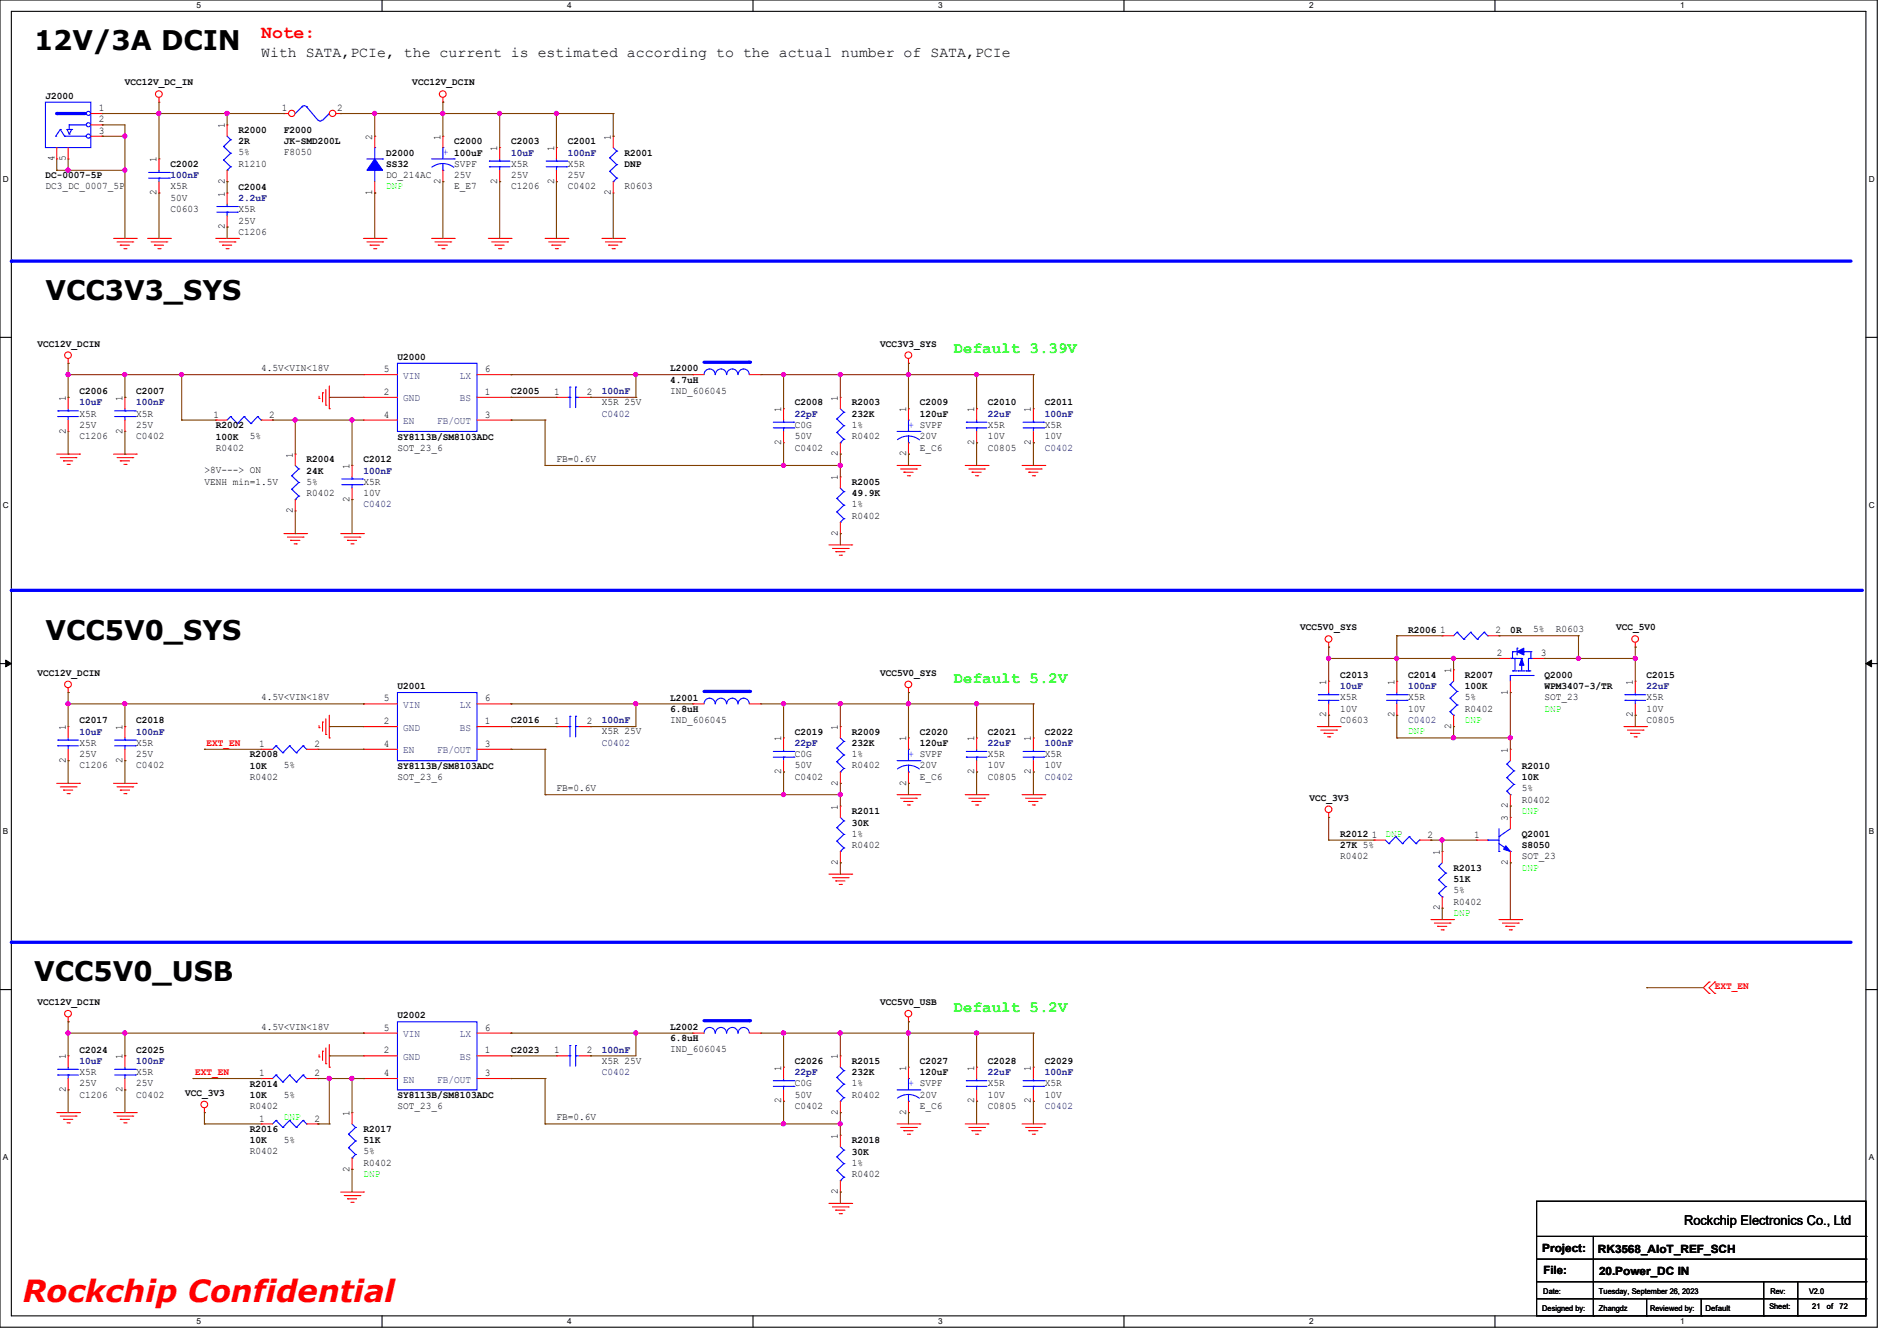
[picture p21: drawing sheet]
<svg xmlns="http://www.w3.org/2000/svg" width="297mm" height="210mm" viewBox="0 0 297 210" stroke-linecap="round" stroke-linejoin="round" font-family="sans-serif">
<defs><g id="words">
<text font-size="4.8" fill="#f00" x="3.6" y="204">Rockchip Confidential</text>
<g font-size="4.2">
<text x="5.3" y="7.8">12V/3A DCIN</text>
<text x="7.1" y="46.9">VCC3V3_SYS</text>
<text x="7.1" y="100.2">VCC5V0_SYS</text>
<text x="5.3" y="153.6">VCC5V0_USB</text>
</g>
<text font-size="2.8" fill="#f00" x="40.9" y="5.9">Note:</text>
<g font-size="2.5" fill="#0f0">
<text x="149.4" y="55.3">Default 3.39V</text>
<text x="149.4" y="106.9">Default 5.2V</text>
<text x="149.4" y="158.5">Default 5.2V</text>
</g>
<text font-size="2.3" x="40.9" y="9">With SATA,PCIe, the current is estimated according to the actual number of SATA,PCIe</text>
<text font-size="2.1" x="263.7" y="191.9">Rockchip Electronics Co., Ltd</text>
<g font-size="1.8">
<text x="241.5" y="196">Project:</text>
<text x="250.2" y="196.2">RK3568_AIoT_REF_SCH</text>
<text x="241.6" y="199.6">File:</text>
<text x="250.4" y="199.7">20.Power_DC IN</text>
</g>
<g font-size="1.6">
<text x="7.1" y="15.5">J2000</text>
<text x="15.5" y="17.4">1</text>
<text x="19.6" y="13.4">VCC12V_DC_IN</text>
<text x="44.1" y="17.4">1</text>
<text x="52.8" y="17.4">2</text>
<text x="64.6" y="13.4">VCC12V_DCIN</text>
<text x="15.5" y="21">3</text>
<text x="15.5" y="19.2">2</text>
<text x="35.2" y="20.1" transform="rotate(-90 35.2 20.1)">1</text>
<text x="37.3" y="20.8">R2000</text>
<text x="37.3" y="22.6">2R</text>
<text x="44.4" y="20.8">F2000</text>
<text x="44.4" y="22.6">JK-SMD200L</text>
<text x="58.3" y="21.9" transform="rotate(-90 58.3 21.9)">2</text>
<text x="69" y="21.9" transform="rotate(-90 69 21.9)">1</text>
<text x="71.1" y="22.6">C2000</text>
<text x="77.9" y="23.7" transform="rotate(-90 77.9 23.7)">1</text>
<text x="80" y="22.6">C2003</text>
<text x="86.7" y="23.7" transform="rotate(-90 86.7 23.7)">1</text>
<text x="88.9" y="22.6">C2001</text>
<text x="95.6" y="21.9" transform="rotate(-90 95.6 21.9)">1</text>
<text x="7.1" y="27.9">DC-0007-5P</text>
<text x="7.1" y="29.7">DC3_DC_0007_5P</text>
<text x="8.5" y="25.2" transform="rotate(-90 8.5 25.2)">4</text>
<text x="10.3" y="25.2" transform="rotate(-90 10.3 25.2)">5</text>
<text x="24.5" y="25.4" transform="rotate(-90 24.5 25.4)">1</text>
<text x="26.7" y="26.2">C2002</text>
<text x="26.7" y="29.7">X5R</text>
<text x="35.2" y="28.8" transform="rotate(-90 35.2 28.8)">2</text>
<text x="37.3" y="29.7">C2004</text>
<text x="37.3" y="26.1">R1210</text>
<text x="37.3" y="24.3">5%</text>
<text x="44.4" y="24.3">F8050</text>
<text x="60.5" y="24.4">D2000</text>
<text x="60.5" y="26.2">SS32</text>
<text x="60.5" y="27.9">DO_214AC</text>
<text x="69" y="28.8" transform="rotate(-90 69 28.8)">2</text>
<text x="71.1" y="29.7">E_E7</text>
<text x="71.1" y="26.1">SVPF</text>
<text x="71.1" y="27.9">25V</text>
<text x="77.9" y="28.8" transform="rotate(-90 77.9 28.8)">2</text>
<text x="80" y="29.7">C1206</text>
<text x="80" y="26.1">X5R</text>
<text x="80" y="27.9">25V</text>
<text x="86.7" y="28.8" transform="rotate(-90 86.7 28.8)">2</text>
<text x="88.9" y="29.7">C0402</text>
<text x="88.9" y="26.1">X5R</text>
<text x="88.9" y="27.9">25V</text>
<text x="97.8" y="24.4">R2001</text>
<text x="97.8" y="26.2">DNP</text>
<text x="97.8" y="29.7">R0603</text>
<text x="24.5" y="30.6" transform="rotate(-90 24.5 30.6)">2</text>
<text x="26.7" y="33.2">C0603</text>
<text x="26.7" y="31.5">50V</text>
<text x="35.2" y="35.9" transform="rotate(-90 35.2 35.9)">2</text>
<text x="35.2" y="30.8" transform="rotate(-90 35.2 30.8)">1</text>
<text x="37.3" y="33.2">X5R</text>
<text x="37.3" y="35">25V</text>
<text x="58.3" y="30.6" transform="rotate(-90 58.3 30.6)">1</text>
<text x="95.6" y="30.6" transform="rotate(-90 95.6 30.6)">2</text>
<text x="37.3" y="36.8">C1206</text>
<text x="5.9" y="54.3">VCC12V_DCIN</text>
<text x="40.9" y="58.1">4.5V&lt;VIN&lt;18V</text>
<text x="60.1" y="58.3">5</text>
<text x="62.2" y="56.4">U2000</text>
<text x="75.9" y="58.3">6</text>
<text x="104.9" y="58.2">L2000</text>
<text x="104.9" y="59.9">4.7uH</text>
<text x="137.8" y="54.3">VCC3V3_SYS</text>
<text x="10.3" y="62.8" transform="rotate(-90 10.3 62.8)">1</text>
<text x="12.4" y="61.7">C2006</text>
<text x="12.4" y="65.2">X5R</text>
<text x="19.2" y="62.8" transform="rotate(-90 19.2 62.8)">1</text>
<text x="21.3" y="61.7">C2007</text>
<text x="21.3" y="65.2">X5R</text>
<text x="33.4" y="65.4">1</text>
<text x="42.1" y="65.4">2</text>
<text x="60.1" y="65.4">4</text>
<text x="60.1" y="61.8">2</text>
<text x="75.9" y="65.4">3</text>
<text x="75.9" y="61.8">1</text>
<text x="80" y="61.7">C2005</text>
<text x="86.8" y="61.8">1</text>
<text x="91.9" y="61.8">2</text>
<text x="94.2" y="63.5">X5R 25V</text>
<text x="104.9" y="61.7">IND_606045</text>
<text x="122.3" y="64.6" transform="rotate(-90 122.3 64.6)">1</text>
<text x="124.5" y="63.5">C2008</text>
<text x="131.2" y="62.8" transform="rotate(-90 131.2 62.8)">1</text>
<text x="133.3" y="63.5">R2003</text>
<text x="133.3" y="65.3">232K</text>
<text x="141.9" y="64.6" transform="rotate(-90 141.9 64.6)">1</text>
<text x="144" y="63.5">C2009</text>
<text x="144" y="65.3">120uF</text>
<text x="152.5" y="64.6" transform="rotate(-90 152.5 64.6)">1</text>
<text x="154.7" y="63.5">C2010</text>
<text x="161.4" y="64.6" transform="rotate(-90 161.4 64.6)">1</text>
<text x="163.6" y="63.5">C2011</text>
<text x="10.3" y="67.9" transform="rotate(-90 10.3 67.9)">2</text>
<text x="12.4" y="68.8">C1206</text>
<text x="12.4" y="67">25V</text>
<text x="19.2" y="67.9" transform="rotate(-90 19.2 67.9)">2</text>
<text x="21.3" y="68.8">C0402</text>
<text x="21.3" y="67">25V</text>
<text x="33.8" y="67.1">R2002</text>
<text x="33.8" y="68.8">100K</text>
<text x="33.8" y="70.6">R0402</text>
<text x="39.1" y="68.8">5%</text>
<text x="45.8" y="71.7" transform="rotate(-90 45.8 71.7)">1</text>
<text x="62.2" y="68.8">SY8113B/SM8103ADC</text>
<text x="62.2" y="70.6">SOT_23_6</text>
<text x="122.3" y="69.7" transform="rotate(-90 122.3 69.7)">2</text>
<text x="124.5" y="70.6">C0402</text>
<text x="124.5" y="68.8">50V</text>
<text x="124.5" y="67">C0G</text>
<text x="131.2" y="71.5" transform="rotate(-90 131.2 71.5)">2</text>
<text x="133.3" y="68.8">R0402</text>
<text x="133.3" y="67">1%</text>
<text x="141.9" y="71.5" transform="rotate(-90 141.9 71.5)">2</text>
<text x="144" y="70.6">E_C6</text>
<text x="144" y="68.8">20V</text>
<text x="152.5" y="69.7" transform="rotate(-90 152.5 69.7)">2</text>
<text x="154.7" y="70.6">C0805</text>
<text x="154.7" y="67">X5R</text>
<text x="154.7" y="68.8">10V</text>
<text x="161.4" y="69.7" transform="rotate(-90 161.4 69.7)">2</text>
<text x="163.6" y="67">X5R</text>
<text x="163.6" y="68.8">10V</text>
<text x="32" y="74.1">&gt;8V---&gt; ON</text>
<text x="32" y="75.9">VENH min=1.5V</text>
<text x="48" y="72.4">R2004</text>
<text x="48" y="74.2">24K</text>
<text x="48" y="77.7">R0402</text>
<text x="48" y="75.9">5%</text>
<text x="54.7" y="73.4" transform="rotate(-90 54.7 73.4)">1</text>
<text x="56.9" y="72.4">C2012</text>
<text x="56.9" y="75.9">X5R</text>
<text x="56.9" y="77.7">10V</text>
<text x="87.1" y="72.3">FB=0.6V</text>
<text x="131.2" y="75.2" transform="rotate(-90 131.2 75.2)">1</text>
<text x="133.3" y="75.9">R2005</text>
<text x="133.3" y="77.7">49.9K</text>
<text x="45.8" y="80.3" transform="rotate(-90 45.8 80.3)">2</text>
<text x="54.7" y="78.6" transform="rotate(-90 54.7 78.6)">2</text>
<text x="131.2" y="83.9" transform="rotate(-90 131.2 83.9)">2</text>
<text x="133.3" y="81.2">R0402</text>
<text x="133.3" y="79.5">1%</text>
<text x="203.6" y="98.7">VCC5V0_SYS</text>
<text x="220.5" y="99.1">R2006</text>
<text x="225.5" y="99.2">1</text>
<text x="234.1" y="99.2">2</text>
<text x="236.5" y="99.1">0R</text>
<text x="240" y="99">5%</text>
<text x="243.6" y="99">R0603</text>
<text x="253" y="98.7">VCC_5V0</text>
<text x="5.9" y="105.8">VCC12V_DCIN</text>
<text x="62.2" y="107.9">U2001</text>
<text x="137.8" y="105.8">VCC5V0_SYS</text>
<text x="207.6" y="107.2" transform="rotate(-90 207.6 107.2)">1</text>
<text x="209.8" y="106.2">C2013</text>
<text x="218.3" y="107.2" transform="rotate(-90 218.3 107.2)">1</text>
<text x="220.5" y="106.2">C2014</text>
<text x="227.2" y="105.5" transform="rotate(-90 227.2 105.5)">1</text>
<text x="229.4" y="106.2">R2007</text>
<text x="229.4" y="107.9">100K</text>
<text x="234.4" y="102.7">2</text>
<text x="241.3" y="102.7">3</text>
<text x="241.8" y="106.2">Q2000</text>
<text x="241.8" y="107.9">WPM3407-3/TR</text>
<text x="255.7" y="107.2" transform="rotate(-90 255.7 107.2)">1</text>
<text x="257.8" y="106.2">C2015</text>
<text x="12.4" y="113.3">C2017</text>
<text x="21.3" y="113.3">C2018</text>
<text x="40.9" y="109.7">4.5V&lt;VIN&lt;18V</text>
<text x="60.1" y="113.4">2</text>
<text x="60.1" y="109.9">5</text>
<text x="75.9" y="109.9">6</text>
<text x="75.9" y="113.4">1</text>
<text x="80" y="113.3">C2016</text>
<text x="86.8" y="113.4">1</text>
<text x="91.9" y="113.4">2</text>
<text x="104.9" y="109.7">L2001</text>
<text x="104.9" y="111.5">6.8uH</text>
<text x="104.9" y="113.2">IND_606045</text>
<text x="207.6" y="112.4" transform="rotate(-90 207.6 112.4)">2</text>
<text x="209.8" y="113.2">C0603</text>
<text x="209.8" y="109.7">X5R</text>
<text x="209.8" y="111.5">10V</text>
<text x="218.3" y="112.4" transform="rotate(-90 218.3 112.4)">2</text>
<text x="220.5" y="109.7">X5R</text>
<text x="220.5" y="111.5">10V</text>
<text x="229.4" y="111.5">R0402</text>
<text x="229.4" y="109.7">5%</text>
<text x="236.1" y="108.8" transform="rotate(-90 236.1 108.8)">1</text>
<text x="241.8" y="109.7">SOT_23</text>
<text x="255.7" y="112.4" transform="rotate(-90 255.7 112.4)">2</text>
<text x="257.8" y="113.2">C0805</text>
<text x="257.8" y="109.7">X5R</text>
<text x="257.8" y="111.5">10V</text>
<text x="10.3" y="119.5" transform="rotate(-90 10.3 119.5)">2</text>
<text x="10.3" y="114.3" transform="rotate(-90 10.3 114.3)">1</text>
<text x="12.4" y="116.8">X5R</text>
<text x="12.4" y="118.6">25V</text>
<text x="19.2" y="119.5" transform="rotate(-90 19.2 119.5)">2</text>
<text x="19.2" y="114.3" transform="rotate(-90 19.2 114.3)">1</text>
<text x="21.3" y="116.8">X5R</text>
<text x="21.3" y="118.6">25V</text>
<text x="39.1" y="118.6">R2008</text>
<text x="40.6" y="117">1</text>
<text x="49.2" y="117">2</text>
<text x="60.1" y="117">4</text>
<text x="75.9" y="117">3</text>
<text x="94.2" y="115">X5R 25V</text>
<text x="122.3" y="116.1" transform="rotate(-90 122.3 116.1)">1</text>
<text x="124.5" y="115.1">C2019</text>
<text x="124.5" y="118.6">C0G</text>
<text x="131.2" y="114.3" transform="rotate(-90 131.2 114.3)">1</text>
<text x="133.3" y="115.1">R2009</text>
<text x="133.3" y="116.8">232K</text>
<text x="133.3" y="118.6">1%</text>
<text x="141.9" y="116.1" transform="rotate(-90 141.9 116.1)">1</text>
<text x="144" y="115.1">C2020</text>
<text x="144" y="116.8">120uF</text>
<text x="152.5" y="116.1" transform="rotate(-90 152.5 116.1)">1</text>
<text x="154.7" y="115.1">C2021</text>
<text x="154.7" y="118.6">X5R</text>
<text x="161.4" y="116.1" transform="rotate(-90 161.4 116.1)">1</text>
<text x="163.6" y="115.1">C2022</text>
<text x="163.6" y="118.6">X5R</text>
<text x="227.2" y="114.1" transform="rotate(-90 227.2 114.1)">2</text>
<text x="236.1" y="117.9" transform="rotate(-90 236.1 117.9)">1</text>
<text x="12.4" y="120.4">C1206</text>
<text x="21.3" y="120.4">C0402</text>
<text x="39.1" y="120.4">10K</text>
<text x="39.1" y="122.1">R0402</text>
<text x="44.4" y="120.4">5%</text>
<text x="62.2" y="120.4">SY8113B/SM8103ADC</text>
<text x="62.2" y="122.1">SOT_23_6</text>
<text x="87.1" y="123.9">FB=0.6V</text>
<text x="122.3" y="121.2" transform="rotate(-90 122.3 121.2)">2</text>
<text x="124.5" y="122.1">C0402</text>
<text x="124.5" y="120.4">50V</text>
<text x="131.2" y="123" transform="rotate(-90 131.2 123)">2</text>
<text x="133.3" y="120.4">R0402</text>
<text x="141.9" y="123" transform="rotate(-90 141.9 123)">2</text>
<text x="144" y="122.1">E_C6</text>
<text x="144" y="120.4">20V</text>
<text x="152.5" y="121.2" transform="rotate(-90 152.5 121.2)">2</text>
<text x="154.7" y="122.1">C0805</text>
<text x="154.7" y="120.4">10V</text>
<text x="161.4" y="121.2" transform="rotate(-90 161.4 121.2)">2</text>
<text x="163.6" y="120.4">10V</text>
<text x="205" y="125.4">VCC_3V3</text>
<text x="238.3" y="120.4">R2010</text>
<text x="238.3" y="122.2">10K</text>
<text x="238.3" y="125.7">R0402</text>
<text x="238.3" y="123.9">5%</text>
<text x="131.2" y="126.8" transform="rotate(-90 131.2 126.8)">1</text>
<text x="133.3" y="127.5">R2011</text>
<text x="133.3" y="129.3">30K</text>
<text x="133.3" y="131">1%</text>
<text x="209.8" y="131.1">R2012</text>
<text x="214.8" y="131.2">1</text>
<text x="223.5" y="131.2">2</text>
<text x="230.8" y="131.2">1</text>
<text x="236.1" y="128.6" transform="rotate(-90 236.1 128.6)">3</text>
<text x="236.1" y="126.6" transform="rotate(-90 236.1 126.6)">2</text>
<text x="238.3" y="131.1">Q2001</text>
<text x="131.2" y="135.5" transform="rotate(-90 131.2 135.5)">2</text>
<text x="133.3" y="132.8">R0402</text>
<text x="209.8" y="132.8">27K 5%</text>
<text x="209.8" y="134.6">R0402</text>
<text x="225.4" y="133.9" transform="rotate(-90 225.4 133.9)">1</text>
<text x="227.6" y="136.4">R2013</text>
<text x="236.1" y="135.5" transform="rotate(-90 236.1 135.5)">2</text>
<text x="238.3" y="132.8">S8050</text>
<text x="238.3" y="134.6">SOT_23</text>
<text x="225.4" y="142.6" transform="rotate(-90 225.4 142.6)">2</text>
<text x="227.6" y="138.2">51K</text>
<text x="227.6" y="141.7">R0402</text>
<text x="227.6" y="139.9">5%</text>
<text x="5.9" y="157.4">VCC12V_DCIN</text>
<text x="40.9" y="161.2">4.5V&lt;VIN&lt;18V</text>
<text x="60.1" y="161.4">5</text>
<text x="62.2" y="159.5">U2002</text>
<text x="75.9" y="161.4">6</text>
<text x="104.9" y="161.3">L2002</text>
<text x="137.8" y="157.4">VCC5V0_USB</text>
<text x="10.3" y="165.9" transform="rotate(-90 10.3 165.9)">1</text>
<text x="12.4" y="164.8">C2024</text>
<text x="19.2" y="165.9" transform="rotate(-90 19.2 165.9)">1</text>
<text x="21.3" y="164.8">C2025</text>
<text x="60.1" y="165">2</text>
<text x="75.9" y="165">1</text>
<text x="80" y="164.8">C2023</text>
<text x="86.8" y="165">1</text>
<text x="91.9" y="165">2</text>
<text x="94.2" y="166.6">X5R 25V</text>
<text x="104.9" y="163.1">6.8uH</text>
<text x="104.9" y="164.8">IND_606045</text>
<text x="122.3" y="167.7" transform="rotate(-90 122.3 167.7)">1</text>
<text x="124.5" y="166.6">C2026</text>
<text x="131.2" y="165.9" transform="rotate(-90 131.2 165.9)">1</text>
<text x="133.3" y="166.6">R2015</text>
<text x="141.9" y="167.7" transform="rotate(-90 141.9 167.7)">1</text>
<text x="144" y="166.6">C2027</text>
<text x="152.5" y="167.7" transform="rotate(-90 152.5 167.7)">1</text>
<text x="154.7" y="166.6">C2028</text>
<text x="161.4" y="167.7" transform="rotate(-90 161.4 167.7)">1</text>
<text x="163.6" y="166.6">C2029</text>
<text x="10.3" y="171" transform="rotate(-90 10.3 171)">2</text>
<text x="12.4" y="171.9">C1206</text>
<text x="12.4" y="168.4">X5R</text>
<text x="12.4" y="170.1">25V</text>
<text x="19.2" y="171" transform="rotate(-90 19.2 171)">2</text>
<text x="21.3" y="171.9">C0402</text>
<text x="21.3" y="168.4">X5R</text>
<text x="21.3" y="170.1">25V</text>
<text x="29" y="171.6">VCC_3V3</text>
<text x="39.1" y="170.2">R2014</text>
<text x="39.1" y="172">10K</text>
<text x="39.1" y="173.7">R0402</text>
<text x="40.6" y="168.5">1</text>
<text x="44.4" y="171.9">5%</text>
<text x="49.2" y="168.5">2</text>
<text x="60.1" y="168.5">4</text>
<text x="62.2" y="172">SY8113B/SM8103ADC</text>
<text x="62.2" y="173.7">SOT_23_6</text>
<text x="75.9" y="168.5">3</text>
<text x="122.3" y="172.8" transform="rotate(-90 122.3 172.8)">2</text>
<text x="124.5" y="173.7">C0402</text>
<text x="124.5" y="171.9">50V</text>
<text x="124.5" y="170.1">C0G</text>
<text x="133.3" y="168.4">232K</text>
<text x="133.3" y="171.9">R0402</text>
<text x="133.3" y="170.1">1%</text>
<text x="144" y="168.4">120uF</text>
<text x="144" y="173.7">E_C6</text>
<text x="144" y="171.9">20V</text>
<text x="152.5" y="172.8" transform="rotate(-90 152.5 172.8)">2</text>
<text x="154.7" y="173.7">C0805</text>
<text x="154.7" y="170.1">X5R</text>
<text x="154.7" y="171.9">10V</text>
<text x="161.4" y="172.8" transform="rotate(-90 161.4 172.8)">2</text>
<text x="163.6" y="170.1">X5R</text>
<text x="163.6" y="171.9">10V</text>
<text x="39.1" y="177.3">R2016</text>
<text x="39.1" y="179.1">10K</text>
<text x="40.6" y="175.6">1</text>
<text x="44.4" y="179">5%</text>
<text x="49.2" y="175.6">2</text>
<text x="54.7" y="174.8" transform="rotate(-90 54.7 174.8)">1</text>
<text x="56.9" y="177.3">R2017</text>
<text x="56.9" y="179.1">51K</text>
<text x="87.1" y="175.5">FB=0.6V</text>
<text x="131.2" y="178.3" transform="rotate(-90 131.2 178.3)">1</text>
<text x="131.2" y="174.6" transform="rotate(-90 131.2 174.6)">2</text>
<text x="133.3" y="179.1">R2018</text>
<text x="141.9" y="174.6" transform="rotate(-90 141.9 174.6)">2</text>
<text x="39.1" y="180.8">R0402</text>
<text x="54.7" y="183.5" transform="rotate(-90 54.7 183.5)">2</text>
<text x="56.9" y="182.6">R0402</text>
<text x="56.9" y="180.8">5%</text>
<text x="133.3" y="180.8">30K</text>
<text x="133.3" y="184.4">R0402</text>
<text x="133.3" y="182.6">1%</text>
<text x="131.2" y="187" transform="rotate(-90 131.2 187)">2</text>
</g>
<g font-size="1.6" fill="#000080">
<text x="26.7" y="27.9">100nF</text>
<text x="80" y="24.4">10uF</text>
<text x="88.9" y="24.4">100nF</text>
<text x="37.3" y="31.5">2.2uF</text>
<text x="12.4" y="63.5">10uF</text>
<text x="21.3" y="63.5">100nF</text>
<text x="94.2" y="61.7">100nF</text>
<text x="94.2" y="65.2">C0402</text>
<text x="124.5" y="65.3">22pF</text>
<text x="154.7" y="65.3">22uF</text>
<text x="163.6" y="65.3">100nF</text>
<text x="163.6" y="70.6">C0402</text>
<text x="56.9" y="74.2">100nF</text>
<text x="56.9" y="79.5">C0402</text>
<text x="209.8" y="107.9">10uF</text>
<text x="220.5" y="107.9">100nF</text>
<text x="257.8" y="107.9">22uF</text>
<text x="94.2" y="113.3">100nF</text>
<text x="220.5" y="113.2">C0402</text>
<text x="12.4" y="115.1">10uF</text>
<text x="21.3" y="115.1">100nF</text>
<text x="94.2" y="116.8">C0402</text>
<text x="124.5" y="116.8">22pF</text>
<text x="154.7" y="116.8">22uF</text>
<text x="163.6" y="116.8">100nF</text>
<text x="163.6" y="122.1">C0402</text>
<text x="12.4" y="166.6">10uF</text>
<text x="21.3" y="166.6">100nF</text>
<text x="94.2" y="164.8">100nF</text>
<text x="94.2" y="168.4">C0402</text>
<text x="124.5" y="168.4">22pF</text>
<text x="154.7" y="168.4">22uF</text>
<text x="163.6" y="168.4">100nF</text>
<text x="163.6" y="173.7">C0402</text>
</g>
<g font-size="1.6" fill="#0f0">
<text x="60.5" y="29.7">DNP</text>
<text x="229.4" y="113.2">DNP</text>
<text x="241.8" y="111.5">DNP</text>
<text x="220.5" y="115">DNP</text>
<text x="216.9" y="131">DNP</text>
<text x="238.3" y="127.5">DNP</text>
<text x="238.3" y="136.4">DNP</text>
<text x="227.6" y="143.5">DNP</text>
<text x="44.4" y="175.5">DNP</text>
<text x="56.9" y="184.4">DNP</text>
</g>
<g font-size="1.6" fill="#00f">
<text x="69.3" y="24.3">+ 100uF</text>
<text x="142.2" y="67">+ SVPF</text>
<text x="142.2" y="118.6">+ SVPF</text>
<text x="142.2" y="170.1">+ SVPF</text>
</g>
<g font-size="1.6" fill="#004080">
<text x="63.1" y="59.3">VIN</text>
<text x="72" y="59.3">LX</text>
<text x="63.1" y="62.9">GND</text>
<text x="72" y="62.9">BS</text>
<text x="63.1" y="66.4">EN</text>
<text x="68.5" y="66.4">FB/OUT</text>
<text x="63.1" y="110.9">VIN</text>
<text x="72" y="110.9">LX</text>
<text x="63.1" y="118">EN</text>
<text x="63.1" y="114.4">GND</text>
<text x="68.5" y="118">FB/OUT</text>
<text x="72" y="114.4">BS</text>
<text x="63.1" y="166">GND</text>
<text x="63.1" y="162.4">VIN</text>
<text x="72" y="162.4">LX</text>
<text x="72" y="166">BS</text>
<text x="63.1" y="169.5">EN</text>
<text x="68.5" y="169.5">FB/OUT</text>
</g>
<g font-size="1.6" fill="#f00">
<text x="32.3" y="116.8">EXT_EN</text>
<text x="268.5" y="154.9">EXT_EN</text>
<text x="30.6" y="168.4">EXT_EN</text>
</g>
<g font-size="1.3">
<text x="30.8" y="1.3">5</text>
<text x="88.8" y="1.3">4</text>
<text x="146.9" y="1.3">3</text>
<text x="205" y="1.3">2</text>
<text x="263.1" y="1.3">1</text>
<text x=".5" y="28.4">D</text>
<text x="292.6" y="28.4">D</text>
<text x=".5" y="79.5">C</text>
<text x="292.6" y="79.5">C</text>
<text x=".5" y="130.6">B</text>
<text x="292.6" y="130.6">B</text>
<text x=".5" y="181.7">A</text>
<text x="292.6" y="181.7">A</text>
<text x="30.8" y="207.4">5</text>
<text x="88.8" y="207.4">4</text>
<text x="146.9" y="207.4">3</text>
<text x="205" y="207.4">2</text>
<text x="263.1" y="207.4">1</text>
</g>
<g font-size="1.2">
<text x="241.6" y="202.6">Date:</text>
<text x="250.4" y="202.6">Tuesday, September 26, 2023</text>
<text x="277.2" y="202.6">Rev:</text>
<text x="283.2" y="202.6">V2.0</text>
<text x="241.5" y="205.3">Designed by:</text>
<text x="250.4" y="205.3">Zhangdz</text>
<text x="258.4" y="205.3">Reviewed by:</text>
<text x="267" y="205.3">Default</text>
<text x="277" y="205.1">Sheet:</text>
<text x="283.8" y="205.1">21</text>
<text x="286" y="205.1">of</text>
<text x="288" y="205.1">72</text>
</g>
</g></defs>
<path d="M0 0h293.9v207.9h-293.9zM1.8 1.8h290.3v204.3h-290.3z" fill="none" stroke="#000" stroke-width=".17"/>
<g fill="#fff">
<path d="M30.8 .2h.7v1.4h-.7z"/>
<path d="M30.8 206.2h.7v1.4h-.7z"/>
</g>
<path d="M59.8 0v1.8M59.8 206.1v1.8" fill="none" stroke="#000" stroke-width=".17"/>
<g fill="#fff">
<path d="M88.8 .2h.7v1.4h-.7z"/>
<path d="M88.8 206.2h.7v1.4h-.7z"/>
</g>
<path d="M117.9 0v1.8M117.9 206.1v1.8" fill="none" stroke="#000" stroke-width=".17"/>
<g fill="#fff">
<path d="M146.9 .2h.7v1.4h-.7z"/>
<path d="M146.9 206.2h.7v1.4h-.7z"/>
</g>
<path d="M176 0v1.8M176 206.1v1.8" fill="none" stroke="#000" stroke-width=".17"/>
<g fill="#fff">
<path d="M205 .2h.7v1.4h-.7z"/>
<path d="M205 206.2h.7v1.4h-.7z"/>
</g>
<path d="M234.1 0v1.8M234.1 206.1v1.8" fill="none" stroke="#000" stroke-width=".17"/>
<g fill="#fff">
<path d="M263.1 .2h.6v1.4h-.6z"/>
<path d="M263.1 206.2h.6v1.4h-.6z"/>
<path d="M.5 27.3h.9v1.4h-.9z"/>
<path d="M292.6 27.3h.9v1.4h-.9z"/>
<path d="M.5 78.4h.9v1.4h-.9z"/>
<path d="M292.6 78.4h.9v1.4h-.9z"/>
</g>
<path d="M0 52.8h1.8M292.1 52.8h1.8" fill="none" stroke="#000" stroke-width=".17"/>
<g fill="#fff">
<path d="M.5 129.5h.8v1.4h-.8z"/>
<path d="M292.6 129.5h.8v1.4h-.8z"/>
</g>
<path d="M0 103.9h1.8M292.1 103.9h1.8" fill="none" stroke="#000" stroke-width=".17"/>
<path d="M.9 103.4l.9 .5-.9 .5zM292.1 103.9l.9-.5v1z" fill="#000" stroke="#000" stroke-width=".16"/>
<g fill="#fff">
<path d="M.5 180.5h.8v1.4h-.8z"/>
<path d="M292.6 180.5h.8v1.4h-.8z"/>
</g>
<path d="M0 155h1.8M292.1 155h1.8" fill="none" stroke="#000" stroke-width=".17"/>
<path d="M1.8 40.9h288" fill="none" stroke="#00f" stroke-width=".51"/>
<circle cx="1.8" cy="40.9" r=".25" fill="#00f"/>
<path d="M1.8 92.5h289.8" fill="none" stroke="#00f" stroke-width=".51"/>
<circle cx="1.8" cy="92.5" r=".25" fill="#00f"/>
<path d="M1.8 147.6h288" fill="none" stroke="#00f" stroke-width=".51"/>
<circle cx="1.8" cy="147.6" r=".25" fill="#00f"/>
<g fill="none" stroke="#f00" stroke-width=".17">
<path d="M24.9 16h.1M24.9 15.3v.7M69.3 16h.1M69.3 15.3v.7M17.8 37.3h3.5M18.3 37.9h2.5M18.8 38.4h.1M18.8 38.4h1.5M19.4 38.9h.3M19.7 38.9h.1M20.8 37.9h.1M21.3 37.3h.1"/>
<path d="M23.1 37.3h3.6M23.7 37.9h2.4M24.2 38.4h.1M24.2 38.4h1.4M24.7 38.9h.4M25.1 38.9h.1M26.1 37.9h.1M26.7 37.3h.1M33.8 37.3h3.5M34.3 37.9h2.5M34.8 38.4h.1M34.8 38.4h1.5"/>
<path d="M35.4 38.9h.3M35.7 38.9h.1M36.8 37.9h.1M37.3 37.3h.1M56.9 37.3h3.6M57.4 37.9h2.5M58 38.4h.1M58 38.4h1.4M58.5 38.9h.3M58.8 38.9h.1M59.9 37.9h.1M60.5 37.3h.1"/>
<path d="M67.6 37.3h3.5M68.1 37.9h2.5M68.6 38.4h.1M68.6 38.4h1.5M69.2 38.9h.3M69.5 38.9h.1M70.6 37.9h.1M71.1 37.3h.1M76.5 37.3h3.5M77 37.9h2.5M77.5 38.4h.1M77.5 38.4h1.5"/>
<path d="M78.1 38.9h.3M78.4 38.9h.1M79.5 37.9h.1M80 37.3h.1M85.3 37.3h3.6M85.9 37.9h2.4M86.4 38.4h.1M86.4 38.4h1.4M87 38.9h.3M87.3 38.9h.1M88.3 37.9h.1M88.9 37.3h.1"/>
<path d="M94.2 37.3h3.6M94.8 37.9h2.4M95.3 38.4h.1M95.3 38.4h1.4M95.8 38.9h.4M96.2 38.9h.1M97.2 37.9h.1M97.8 37.3h.1M10.7 56.9h.1M10.7 56.2v.7M142.2 56.9h.1M142.2 56.2v.7"/>
<path d="M8.9 71.1h3.5M9.4 71.7h2.5M9.9 72.2h.1M9.9 72.2h1.5M10.5 72.7h.3M10.8 72.7h.1M11.9 71.7h.1M12.4 71.1h.1M17.8 71.1h3.5M18.3 71.7h2.5M18.8 72.2h.1M18.8 72.2h1.5"/>
<path d="M19.4 72.7h.3M19.7 72.7h.1M20.8 71.7h.1M21.3 71.1h.1M50 62.4h.1M50 62.1v.3M50.5 61.5h.1M50.5 61.5v1.4M51 63.5h.1M51 61v2.5M51.6 64h.1M51.6 60.5v3.5"/>
<path d="M140.5 72.9h3.5M141 73.4h2.5M141.5 74h.1M141.5 74h1.5M142.1 74.5h.3M142.4 74.5h.1M143.5 73.4h.1M144 72.9h.1M151.1 72.9h3.6M151.7 73.4h2.4M152.2 74h.1M152.2 74h1.4"/>
<path d="M152.7 74.5h.4M153.1 74.5h.1M154.1 73.4h.1M154.7 72.9h.1M160 72.9h3.6M160.6 73.4h2.4M161.1 74h.1M161.1 74h1.4M161.6 74.5h.4M162 74.5h.1M163 73.4h.1M163.6 72.9h.1"/>
<path d="M44.4 83.6h3.6M45 84.1h2.5M45.5 84.6h.1M45.5 84.6h1.4M46.1 85.2h.3M46.4 85.2h.1M47.5 84.1h.1M48 83.6h.1M53.3 83.6h3.6M53.9 84.1h2.4M54.4 84.6h.1M54.4 84.6h1.4"/>
<path d="M54.9 85.2h.4M55.3 85.2h.1M56.3 84.1h.1M56.9 83.6h.1M129.8 85.3h3.5M130.3 85.9h2.5M130.9 86.4h.1M130.9 86.4h1.4M131.4 87h.3M131.7 87h.1M132.8 85.9h.1M133.3 85.3h.1"/>
<path d="M10.7 108.5h.1M10.7 107.7v.8M50 114h.1M50 113.6v.4M50.5 113.1h.1M50.5 113.1v1.4M51 115h.1M51 112.6v2.4M51.6 115.6h.1M51.6 112v3.6M142.2 108.5h.1M142.2 107.7v.8"/>
<path d="M206.2 113.8h3.6M206.8 114.3h2.5M207.3 114.9h.1M207.3 114.9h1.4M207.9 115.4h.3M208 101.3h.1M208 100.6v.7M208.2 115.4h.1M209.3 114.3h.1M209.8 113.8h.1M254.3 113.8h3.5M254.8 114.3h2.5"/>
<path d="M255.3 114.9h.1M255.3 114.9h1.5M255.9 115.4h.3M256 101.3h.1M256 100.6v.7M256.2 115.4h.1M257.3 114.3h.1M257.8 113.8h.1M8.9 122.7h3.5M9.4 123.2h2.5M9.9 123.7h.1M9.9 123.7h1.5"/>
<path d="M10.5 124.3h.3M10.8 124.3h.1M11.9 123.2h.1M12.4 122.7h.1M17.8 122.7h3.5M18.3 123.2h2.5M18.8 123.7h.1M18.8 123.7h1.5M19.4 124.3h.3M19.7 124.3h.1M20.8 123.2h.1M21.3 122.7h.1"/>
<path d="M129.8 136.9h3.5M130.3 137.5h2.5M130.9 138h.1M130.9 138h1.4M131.4 138.5h.3M131.7 138.5h.1M132.8 137.5h.1M133.3 136.9h.1M140.5 124.5h3.5M141 125h2.5M141.5 125.5h.1M141.5 125.5h1.5"/>
<path d="M142.1 126.1h.3M142.4 126.1h.1M143.5 125h.1M144 124.5h.1M151.1 124.5h3.6M151.7 125h2.4M152.2 125.5h.1M152.2 125.5h1.4M152.7 126.1h.4M153.1 126.1h.1M154.1 125h.1M154.7 124.5h.1"/>
<path d="M160 124.5h3.6M160.6 125h2.4M161.1 125.5h.1M161.1 125.5h1.4M161.6 126.1h.4M162 126.1h.1M163 125h.1M163.6 124.5h.1M208 128h.1M208 127.3v.7M10.7 159.3v.7M142.2 159.3v.7"/>
<path d="M224 144h3.6M224.6 144.6h2.4M225.1 145.1h.1M225.1 145.1h1.4M225.6 145.6h.4M226 145.6h.1M227 144.6h.1M227.6 144h.1M234.7 144h3.6M235.2 144.6h2.5M235.8 145.1h.1M235.8 145.1h1.4"/>
<path d="M236.3 145.6h.3M236.6 145.6h.1M237.7 144.6h.1M238.3 144h.1M267.6 153.8h.1M267.6 155.6h.1M267.6 153.8l-.9 .9 .9 .9M268.5 155.6h.1M268.5 153.8h.1M268.5 153.8l-.9 .9 .9 .9M8.9 174.2h3.5M9.4 174.8h2.5"/>
<path d="M9.9 175.3h.1M9.9 175.3h1.5M10.5 175.9h.3M10.7 160h.1M10.8 175.9h.1M11.9 174.8h.1M12.4 174.2h.1M17.8 174.2h3.5M18.3 174.8h2.5M18.8 175.3h.1M18.8 175.3h1.5M19.4 175.9h.3"/>
<path d="M19.7 175.9h.1M20.8 174.8h.1M21.3 174.2h.1M32 174.2h.1M32 173.5v.7M50 165.5h.1M50 165.2v.3M50.5 164.6h.1M50.5 164.6v1.5M51 166.6h.1M51 164.1v2.5M51.6 167.1h.1"/>
<path d="M51.6 163.6v3.5M140.5 176h3.5M141 176.6h2.5M141.5 177.1h.1M141.5 177.1h1.5M142.1 177.6h.3M142.2 160h.1M142.4 177.6h.1M143.5 176.6h.1M144 176h.1M151.1 176h3.6M151.7 176.6h2.4"/>
<path d="M152.2 177.1h.1M152.2 177.1h1.4M152.7 177.6h.4M153.1 177.6h.1M154.1 176.6h.1M154.7 176h.1M160 176h3.6M160.6 176.6h2.4M161.1 177.1h.1M161.1 177.1h1.4M161.6 177.6h.4M162 177.6h.1"/>
<path d="M163 176.6h.1M163.6 176h.1M53.3 186.7h3.6M53.9 187.2h2.4M54.4 187.7h.1M54.4 187.7h1.4M54.9 188.3h.4M55.3 188.3h.1M56.3 187.2h.1M56.9 186.7h.1M129.8 188.5h3.5M130.3 189h2.5"/>
<path d="M130.9 189.5h.1M130.9 189.5h1.4M131.4 190.1h.3M131.7 190.1h.1M132.8 189h.1M133.3 188.5h.1"/>
<circle cx="24.9" cy="14.7" r=".52"/>
<circle cx="69.3" cy="14.7" r=".52"/>
<circle cx="10.7" cy="55.6" r=".52"/>
<circle cx="142.2" cy="55.6" r=".52"/>
<circle cx="10.7" cy="107.2" r=".52"/>
<circle cx="142.2" cy="107.2" r=".52"/>
<circle cx="208" cy="100.1" r=".52"/>
<circle cx="256" cy="100.1" r=".52"/>
<circle cx="208" cy="126.7" r=".52"/>
<circle cx="10.7" cy="158.7" r=".52"/>
<circle cx="142.2" cy="158.7" r=".52"/>
<circle cx="32" cy="173" r=".52"/>
</g>
<g fill="none" stroke="#000" stroke-width=".17">
<path d="M240.6 188.1h51.5v18h-51.5zM240.6 193.6h51.5M240.6 197.2h51.5M249.5 193.6v12.5M292.1 193.6h.1M292.1 197.2h.1M240.6 200.7h51.5M240.6 203.4h51.5M249.5 206.1h.1M257.8 206.1h.1M257.8 203.4v2.7M266.4 206.1h.1"/>
<path d="M266.4 203.4v2.7M276.1 206.1h.1M276.1 200.7v5.4M281.5 206.1h.1M281.5 200.7v5.4M292.1 200.7h.1M292.1 203.4h.1"/>
</g>
<path d="M47.3 16.7l.3-.1 .4 .1M47.3 16.7h.1M47.3 16.7l-1.1 1.1M48 16.7h.1M48 16.7l1.8 2.1M50.4 18.8a.35 .35 0 0 1-.6 0M51.6 17.8h.1M51.6 17.8l-1.1 1" fill="none" stroke="#00f" stroke-width=".17"/>
<circle cx="45.7" cy="17.8" r=".5" fill="#fff" stroke="#f00" stroke-width=".17"/>
<path d="M44.4 17.8h.1M44.4 17.8h.8" fill="none" stroke="#f00" stroke-width=".17"/>
<circle cx="52.1" cy="17.8" r=".5" fill="#fff" stroke="#f00" stroke-width=".17"/>
<g fill="none" stroke="#f00" stroke-width=".17">
<path d="M52.6 17.8h.7M53.3 17.8h.1M56.9 58.7h.1M56.9 58.7h5.3M74.7 58.7h5.3M80 58.7h.1M33.8 65.8h.1M33.8 65.8h1.8M40.9 65.8h1.8M42.7 65.8h.1M56.9 65.8h.1M56.9 62.2h.1"/>
<path d="M56.9 65.8h5.3M56.9 62.2h5.3M74.7 65.8h5.3M74.7 62.2h5.3M80 65.8h.1M80 62.2h.1M122.7 64h.1M122.7 69.3h.1M122.7 64v1.8M122.7 67.6v1.7M131.6 74.7h.1M131.6 74.7v1.8"/>
<path d="M131.6 83.6h.1M131.6 81.8v1.8M225.8 99.6h.1M225.8 99.6h1.8M232.9 99.6h1.8M234.7 99.6h.1M87.1 113.8h.1M87.1 113.8h1.8M90.7 113.8h1.8M92.5 113.8h.1M122.7 115.6h.1M122.7 115.6v1.7"/>
<path d="M122.7 119.1v1.8M131.6 113.8h.1M131.6 113.8v1.8M227.6 104.9h.1M227.6 113.8h.1M227.6 104.9v1.8M227.6 112v1.8M122.7 120.9h.1M131.6 122.7h.1M131.6 120.9v1.8M40.9 176h.1M40.9 176h1.8"/>
<path d="M48 176h1.8M49.8 176h.1M56.9 168.9h.1M56.9 165.4h.1M56.9 161.8h.1M56.9 165.4h5.3M56.9 168.9h5.3M56.9 161.8h5.3M74.7 165.4h5.3M74.7 168.9h5.3M74.7 161.8h5.3M80 161.8h.1"/>
<path d="M80 168.9h.1M80 165.4h.1M87.1 165.4h.1M87.1 165.4h1.8M90.7 165.4h1.8M92.5 165.4h.1M131.6 165.4h.1M131.6 174.2h.1M131.6 165.4v1.7M131.6 172.5v1.7M152.9 167.1h.1M152.9 172.5h.1"/>
<path d="M152.9 167.1v1.8M152.9 170.7v1.8"/>
</g>
<g fill="none" stroke="#00f" stroke-width=".17">
<path d="M62.2 56.9h12.5v10.7h-12.5zM36.1 65.2h.1M36.1 65.2l-.5 .6M36.1 65.2l1.1 1.1M37.2 66.3h.1M38.2 65.2h.1M38.2 65.2l-1 1.1M38.2 65.2l1.1 1.1M39.3 66.3h.1M40.3 65.2h.1M40.3 65.2l-1 1.1M40.3 65.2l.6 .6"/>
<path d="M40.9 65.8h.1M121.1 67h3.2M121.1 66.1h3.2M122.7 66.1h.1M122.7 67h.1M122.7 65.8v.3M122.7 67v.6M124.3 67h.1M124.3 66.1h.1M131 78.1h.1M131 78.1l1.1 1M131.6 76.5l.5 .5"/>
<path d="M132.1 77h.1M132.1 79.1h.1M132.1 77l-1.1 1.1M132.1 79.1l-1.1 1.1M131 80.2h.1M131 80.2l1.1 1M131.6 81.8h.1M132.1 81.2h.1M132.1 81.2l-.5 .6M228.1 99h.1M228.1 99l-.5 .6M228.1 99l1.1 1.1"/>
<path d="M230.3 99h.1M230.3 99l-1.1 1.1M230.3 99l1 1.1M232.4 99h.1M232.4 99l-1.1 1.1M232.4 99l.5 .6M232.9 99.6h.1M88.9 113.8h.3M89.2 113.8h.1M89.2 112.2h.1M89.2 112.2v3.2M90.1 112.2h.1"/>
<path d="M90.1 113.8h.1M90.1 113.8h.6M90.1 112.2v3.2M110.2 110.2a.87 .87 0 0 1 .9-.9 .87 .87 0 0 1 .9 .9M112 110.2a.87 .87 0 0 1 .9-.9 .87 .87 0 0 1 .8 .9M113.8 110.2a.87 .87 0 0 1 .9-.9 .87 .87 0 0 1 .8 .9M115.6 110.2a.87 .87 0 0 1 .8-.9 .87 .87 0 0 1 .9 .9M121.1 118.6h3.2M121.1 117.7h3.2M122.7 117.7h.1M122.7 118.6h.1M122.7 117.3v.4"/>
<path d="M122.7 118.6v.5M124.3 118.6h.1M124.3 117.7h.1M131 117.2h.1M131 119.3h.1M131 117.2l1.1 1M131 119.3l1.1 1.1M131.6 115.6l.5 .5M132.1 116.1h.1M132.1 118.2h.1M132.1 116.1l-1.1 1.1M132.1 118.2l-1.1 1.1"/>
<path d="M227 107.2h.1M227 109.3h.1M227 111.5h.1M227 107.2l1.1 1.1M227 109.3l1.1 1.1M227 111.5l.6 .5M227.6 112h.1M227.6 106.7l-.6 .5M228.1 108.3h.1M228.1 110.4h.1M228.1 108.3l-1.1 1M228.1 110.4l-1.1 1.1"/>
<path d="M229.2 100.1h.1M231.3 100.1h.1M131.6 120.9h.1M132.1 120.4h.1M132.1 120.4l-.5 .5M43.2 175.5h.1M43.2 175.5l-.5 .5M43.2 175.5l1.1 1.1M44.3 176.6h.1M45.3 175.5h.1M45.3 175.5l-1 1.1M45.3 175.5l1.1 1.1"/>
<path d="M46.4 176.6h.1M47.5 175.5h.1M47.5 175.5l-1.1 1.1M47.5 175.5l.5 .5M48 176h.1M62.2 160h12.5v10.7h-12.5zM88.9 165.4h.3M89.2 165.4h.1M89.2 163.7h.1M89.2 163.7v3.3M90.1 163.7h.1M90.1 165.4h.1"/>
<path d="M90.1 163.7v3.3M90.1 165.4h.6M131 168.7h.1M131 170.9h.1M131 168.7l1.1 1.1M131 170.9l1.1 1M131.6 172.5h.1M131.6 167.1l.5 .6M132.1 167.7h.1M132.1 169.8h.1M132.1 171.9h.1M132.1 167.7l-1.1 1"/>
<path d="M132.1 169.8l-1.1 1.1M132.1 171.9l-.5 .6M151.3 170.1h.1M151.3 169.2h.1M151.3 170.1h3.2M151.3 169.2h3.2M152.9 169.2h.1M152.9 170.1h.1M152.9 168.9v.3M152.9 170.1v.6"/>
</g>
<path d="M110.2 108.3h7.1" fill="none" stroke="#00f" stroke-width=".51"/>
<circle cx="117.3" cy="108.3" r=".25" fill="#00f"/>
<g fill="none" stroke="#f00" stroke-width=".17">
<path d="M69.3 21.3h.1M69.3 28.4h.1M69.3 21.3v1.8M69.3 26.7v1.7M87.1 23.1h.1M87.1 28.4h.1M87.1 23.1v1.8M87.1 26.7v1.7M10.7 62.2h.1M10.7 67.6h.1M10.7 62.2v1.8M10.7 65.8v1.8"/>
<path d="M19.6 62.2h.1M19.6 67.6h.1M19.6 62.2v1.8M19.6 65.8v1.8M46.2 71.1h.1M46.2 71.1v1.8M46.2 78.2v1.8M46.2 80h.1M19.6 113.8h.1M19.6 119.1h.1M19.6 113.8v1.8M19.6 117.3v1.8"/>
<path d="M108.5 110.2h.1M108.5 110.2h1.7M117.3 110.2h1.8M119.1 110.2h.1M142.2 115.6h.1M142.2 115.6v1.7M161.8 115.6h.1M161.8 115.6v1.7M161.8 119.1v1.8M234.7 103.1h.1M234.7 103.1h1.8M236.5 108.5h.1"/>
<path d="M236.5 106.7v1.8M240 103.1h1.8M241.8 103.1h.1M256 106.7h.1M256 112h.1M256 106.7v1.8M256 110.2v1.8M142.2 122.7h.1M142.2 120.9v1.8M161.8 120.9h.1M215.1 131.6h.1M215.1 131.6h1.8"/>
<path d="M222.2 131.6h1.8M224 131.6h.1M55.1 174.2h.1M55.1 174.2v1.8M131.6 177.8h.1M131.6 177.8v1.8M161.8 167.1h.1M161.8 172.5h.1M161.8 167.1v1.8M161.8 170.7v1.8M55.1 183.1h.1M55.1 181.4v1.7"/>
<path d="M131.6 186.7h.1M131.6 184.9v1.8"/>
</g>
<g fill="none" stroke="#00f" stroke-width=".17">
<path d="M67.6 24.9h3.5M69.3 26.7h.1M69.3 25.6l1.1 .2 .7 .4M69.3 25.6l-.7 .1-1 .5M69.3 23.1h.1M69.3 23.1v1.8M69.3 25.6v1.1M71.1 24.9h.1M85.5 26.1h3.2M85.5 25.2h3.2M87.1 25.2h.1M87.1 26.1h.1"/>
<path d="M87.1 24.9v.3M87.1 26.1v.6M88.7 26.1h.1M88.7 25.2h.1M9.1 65.2h.1M9.1 64.3h.1M9.1 65.2h3.2M9.1 64.3h3.2M10.7 64.3h.1M10.7 65.2h.1M10.7 64v.3M10.7 65.2v.6"/>
<path d="M17.9 65.2h3.3M17.9 64.3h3.3M19.6 64.3h.1M19.6 65.2h.1M19.6 64v.3M19.6 65.2v.6M21.2 65.2h.1M21.2 64.3h.1M45.7 74.5h.1M45.7 76.6h.1M45.7 74.5l1.1 1.1M45.7 76.6l1.1 1.1"/>
<path d="M46.2 78.2h.1M46.2 72.9l.6 .5M46.8 73.4h.1M46.8 75.6h.1M46.8 77.7h.1M46.8 73.4l-1.1 1.1M46.8 75.6l-1.1 1M46.8 77.7l-.6 .5M17.9 116.8h3.3M17.9 115.9h3.3M19.6 115.9h.1M19.6 116.8h.1"/>
<path d="M19.6 115.6v.3M19.6 116.8v.5M21.2 116.8h.1M21.2 115.9h.1M140.5 119.1h3.5M142.2 119.8l1.1 .3 .6 .3M142.2 119.8l-.7 .1-1 .5M142.2 117.3h.1M142.2 117.3v1.8M142.2 119.8v1.1M144 119.1h.1M160.2 118.6h3.2"/>
<path d="M160.2 117.7h3.2M161.8 117.7h.1M161.8 118.6h.1M161.8 117.3v.4M161.8 118.6v.5M163.4 118.6h.1M163.4 117.7h.1M236.5 103.1h.1M236.5 105.8h.1M236.5 103.1h1.8M236.5 105.8v.9M236.5 105.8h3.5"/>
<path d="M236.8 105.1h.1M236.8 102.1h.1M236.8 103.1h.1M236.8 105.1h.7M236.8 102.1h.7M236.8 102.1v1M237.2 103.1h.1M237.2 103.1v2M237.5 101.5h.1M237.5 101.5v1.1M237.7 105.1h.1M237.7 105.1h1.1"/>
<path d="M238.3 103.1h.1M238.3 104h.1M238.3 103.1v.7M238.3 104v1.1M238.6 102.1h.1M238.6 102.1h1.1M239 105.1h.1M239 105.1h.7M239.3 105.1h.1M239.3 103.1h.1M239.3 103.1h.7M239.3 103.1v2"/>
<path d="M239.7 103.1h.1M239.7 102.1h.1M239.7 102.1v1M240 105.8h.1M254.4 109.7h.1M254.4 108.8h.1M254.4 109.7h3.2M254.4 108.8h3.2M256 108.8h.1M256 109.7h.1M256 108.5v.3M256 109.7v.5"/>
<path d="M142.2 120.9h.1M216.9 131.6l.6 .5M217.5 132.1h.1M218.5 131h.1M218.5 131l-1 1.1M218.5 131l1.1 1.1M219.6 132.1h.1M220.6 131h.1M220.6 131l-1 1.1M220.6 131l1.1 1.1M221.7 132.1h.1M222.2 131.6h.1"/>
<path d="M222.2 131.6l-.5 .5M54.6 177.6h.1M54.6 179.7h.1M54.6 177.6l1.1 1.1M54.6 179.7l1.1 1.1M55.1 176l.6 .6M55.7 176.6h.1M55.7 178.7h.1M55.7 176.6l-1.1 1M55.7 178.7l-1.1 1M110.2 161.8a.87 .87 0 0 1 .9-.9 .87 .87 0 0 1 .9 .9M112 161.8a.87 .87 0 0 1 .9-.9 .87 .87 0 0 1 .8 .9"/>
<path d="M113.8 161.8a.87 .87 0 0 1 .9-.9 .87 .87 0 0 1 .8 .9M115.6 161.8a.87 .87 0 0 1 .8-.9 .87 .87 0 0 1 .9 .9M131.6 179.6l.5 .5M160.2 170.1h3.2M160.2 169.2h3.2M161.8 169.2h.1M161.8 170.1h.1M161.8 168.9v.3M161.8 170.1v.6M163.4 170.1h.1M163.4 169.2h.1M55.1 181.4h.1"/>
<path d="M55.7 180.8h.1M55.7 180.8l-.6 .6M131 181.2h.1M131 183.3h.1M131 181.2l1.1 1M131 183.3l1.1 1.1M131.6 184.9h.1M132.1 180.1h.1M132.1 182.2h.1M132.1 184.4h.1M132.1 180.1l-1.1 1.1M132.1 182.2l-1.1 1.1"/>
<path d="M132.1 184.4l-.5 .5"/>
</g>
<g fill="#00f" stroke="#00f" stroke-width=".17">
<path d="M238.3 103.1l.3 1.1h-.7z"/>
<path d="M237.5 102.1l1.1-.6v1.1z"/>
</g>
<path d="M110.2 159.9h7.1" fill="none" stroke="#00f" stroke-width=".51"/>
<circle cx="117.3" cy="159.9" r=".25" fill="#00f"/>
<g fill="none" stroke="#f00" stroke-width=".17">
<path d="M58.7 30.2h.1M58.7 21.3h.1M58.7 21.3v1.8M58.7 28.4v1.8M87.1 62.2h.1M87.1 62.2h1.8M90.7 62.2h1.8M92.5 62.2h.1M142.2 64h.1M142.2 71.1h.1M142.2 64v1.8M142.2 69.3v1.8"/>
<path d="M131.6 126.2h.1M131.6 135.1h.1M131.6 126.2v1.8M131.6 133.3v1.8M225.8 133.3h.1M225.8 133.3v1.8M225.8 142.2h.1M225.8 140.5v1.7M19.6 165.4h.1M19.6 170.7h.1M19.6 165.4v1.7M19.6 168.9v1.8"/>
<path d="M108.5 161.8h.1M108.5 161.8h1.7M117.3 161.8h1.8M119.1 161.8h.1M122.7 167.1h.1M122.7 172.5h.1M122.7 167.1v1.8M122.7 170.7v1.8"/>
</g>
<g fill="none" stroke="#00f" stroke-width=".17">
<path d="M57.4 24.9h2.5M58.7 26.7h.1M58.7 23.1h.1M58.7 23.1v1.8M58.7 26.7v1.7M59.9 24.9h.1M110.2 58.7a.87 .87 0 0 1 .9-.9 .87 .87 0 0 1 .9 .9M112 58.7a.87 .87 0 0 1 .9-.9 .87 .87 0 0 1 .8 .9M113.8 58.7a.87 .87 0 0 1 .9-.9 .87 .87 0 0 1 .8 .9M115.6 58.7a.87 .87 0 0 1 .8-.9 .87 .87 0 0 1 .9 .9M88.9 62.2h.3M89.2 62.2h.1"/>
<path d="M89.2 60.6h.1M89.2 60.6v3.2M90.1 60.6h.1M90.1 62.2h.1M90.1 62.2h.6M90.1 60.6v3.2M140.5 67.6h3.5M142.2 69.3h.1M142.2 68.3l1.1 .2 .6 .4M142.2 68.3l-.7 .1-1 .5M142.2 65.8h.1M142.2 65.8v1.8"/>
<path d="M142.2 68.3v1M144 67.6h.1M131 129.6h.1M131 131.7h.1M131 129.6l1.1 1.1M131 131.7l1.1 1.1M131.6 133.3h.1M131.6 128l.5 .6M132.1 128.6h.1M132.1 130.7h.1M132.1 132.8h.1M132.1 128.6l-1.1 1"/>
<path d="M132.1 130.7l-1.1 1M132.1 132.8l-.5 .5M225.3 135.7h.1M225.3 137.8h.1M225.3 139.9h.1M225.3 135.7l1.1 1M225.3 137.8l1.1 1.1M225.3 139.9l.5 .6M225.8 135.1l-.5 .6M226.4 136.7h.1M226.4 138.9h.1M226.4 136.7l-1.1 1.1"/>
<path d="M226.4 138.9l-1.1 1M225.8 140.5h.1M17.9 168.4h3.3M17.9 167.5h3.3M19.6 167.5h.1M19.6 168.4h.1M19.6 167.1v.4M19.6 168.4v.5M21.2 168.4h.1M21.2 167.5h.1M121.1 170.1h3.2M121.1 169.2h3.2"/>
<path d="M122.7 169.2h.1M122.7 170.1h.1M122.7 168.9v.3M122.7 170.1v.6M124.3 170.1h.1M124.3 169.2h.1"/>
</g>
<path d="M58.7 24.9l1.2 1.8h-2.5z" fill-rule="evenodd" fill="#00f" stroke="#00f" stroke-width=".17"/>
<path d="M110.2 56.7h7.1" fill="none" stroke="#00f" stroke-width=".51"/>
<circle cx="117.3" cy="56.7" r=".25" fill="#00f"/>
<g fill="none" stroke="#f00" stroke-width=".17">
<path d="M24.9 24.9h.1M24.9 30.2h.1M24.9 24.9v1.8M24.9 28.4v1.8M35.6 30.2h.1M35.6 35.6h.1M35.6 30.2v1.8M35.6 33.8v1.8M78.2 23.1h.1M78.2 28.4h.1M78.2 23.1v1.8M78.2 26.7v1.7"/>
<path d="M108.5 58.7h.1M108.5 58.7h1.7M117.3 58.7h1.8M119.1 58.7h.1M55.1 72.9h.1M55.1 78.2h.1M55.1 72.9v1.8M55.1 76.5v1.7M131.6 62.2h.1M131.6 71.1h.1M131.6 62.2v1.8M131.6 69.3v1.8"/>
<path d="M152.9 64h.1M152.9 69.3h.1M152.9 64v1.8M152.9 67.6v1.7M161.8 64h.1M161.8 69.3h.1M161.8 64v1.8M161.8 67.6v1.7M10.7 113.8h.1M10.7 119.1h.1M10.7 113.8v1.8M10.7 117.3v1.8"/>
<path d="M40.9 117.3h.1M40.9 117.3h1.8M48 117.3h1.8M49.8 117.3h.1M56.9 117.3h.1M56.9 113.8h.1M56.9 110.2h.1M56.9 117.3h5.3M56.9 113.8h5.3M56.9 110.2h5.3M74.7 117.3h5.3M74.7 113.8h5.3"/>
<path d="M74.7 110.2h5.3M80 110.2h.1M80 117.3h.1M80 113.8h.1M152.9 115.6h.1M152.9 115.6v1.7M152.9 119.1v1.8M208 106.7h.1M208 112h.1M208 106.7v1.8M208 110.2v1.8M218.7 106.7h.1"/>
<path d="M218.7 112h.1M218.7 106.7v1.8M218.7 110.2v1.8M236.5 117.3h.1M236.5 117.3v1.8M152.9 120.9h.1M236.5 126.2h.1M236.5 124.5v1.7M40.9 168.9h.1M40.9 168.9h1.8M48 168.9h1.8M49.8 168.9h.1"/>
</g>
<g fill="none" stroke="#00f" stroke-width=".17">
<path d="M23.3 27.9h3.2M23.3 27h3.2M24.9 27h.1M24.9 27.9h.1M24.9 26.7v.3M24.9 27.9v.5M26.5 27.9h.1M26.5 27h.1M34 33.2h3.2M34 32.3h3.2M35.6 32.3h.1M35.6 33.2h.1"/>
<path d="M35.6 32v.3M35.6 33.2v.6M37.2 33.2h.1M37.2 32.3h.1M76.6 26.1h.1M76.6 25.2h.1M76.6 26.1h3.2M76.6 25.2h3.2M78.2 25.2h.1M78.2 26.1h.1M78.2 24.9v.3M78.2 26.1v.6"/>
<path d="M53.5 75.9h3.2M53.5 75h3.2M55.1 75h.1M55.1 75.9h.1M55.1 74.7v.3M55.1 75.9v.6M56.7 75.9h.1M56.7 75h.1M131 65.6h.1M131 67.7h.1M131 65.6l1.1 1.1M131 67.7l1.1 1.1"/>
<path d="M131.6 69.3h.1M131.6 64l.5 .6M132.1 64.6h.1M132.1 66.7h.1M132.1 68.8h.1M132.1 64.6l-1.1 1M132.1 66.7l-1.1 1M132.1 68.8l-.5 .5M151.3 67h.1M151.3 66.1h.1M151.3 67h3.2M151.3 66.1h3.2"/>
<path d="M152.9 66.1h.1M152.9 67h.1M152.9 65.8v.3M152.9 67v.6M160.2 67h3.2M160.2 66.1h3.2M161.8 66.1h.1M161.8 67h.1M161.8 65.8v.3M161.8 67v.6M163.4 67h.1M163.4 66.1h.1"/>
<path d="M9.1 116.8h.1M9.1 115.9h.1M9.1 116.8h3.2M9.1 115.9h3.2M10.7 115.9h.1M10.7 116.8h.1M10.7 115.6v.3M10.7 116.8v.5M43.2 116.8h.1M43.2 116.8l-.5 .5M43.2 116.8l1.1 1.1M44.3 117.9h.1"/>
<path d="M45.3 116.8h.1M45.3 116.8l-1 1.1M45.3 116.8l1.1 1.1M46.4 117.9h.1M47.5 116.8h.1M47.5 116.8l-1.1 1.1M47.5 116.8l.5 .5M48 117.3h.1M62.2 108.5h12.5v10.6h-12.5zM151.3 118.6h.1M151.3 117.7h.1M151.3 118.6h3.2"/>
<path d="M151.3 117.7h3.2M152.9 117.7h.1M152.9 118.6h.1M152.9 117.3v.4M152.9 118.6v.5M206.4 109.7h.1M206.4 108.8h.1M206.4 109.7h3.2M206.4 108.8h3.2M208 108.8h.1M208 109.7h.1M208 108.5v.3"/>
<path d="M208 109.7v.5M217.1 109.7h3.2M217.1 108.8h3.2M218.7 108.8h.1M218.7 109.7h.1M218.7 108.5v.3M218.7 109.7v.5M220.3 109.7h.1M220.3 108.8h.1M235.9 119.7h.1M235.9 119.7l1.1 1M236.5 119.1l-.6 .6"/>
<path d="M235.9 121.8h.1M235.9 123.9h.1M235.9 121.8l1.1 1.1M235.9 123.9l.6 .6M236.5 124.5h.1M237 120.7h.1M237 122.9h.1M237 120.7l-1.1 1.1M237 122.9l-1.1 1M43.2 168.4h.1M43.2 168.4l-.5 .5M43.2 168.4l1.1 1.1"/>
<path d="M44.3 169.5h.1M45.3 168.4h.1M45.3 168.4l-1 1.1M45.3 168.4l1.1 1.1M46.4 169.5h.1M47.5 168.4h.1M47.5 168.4l-1.1 1.1M47.5 168.4l.5 .5M48 168.9h.1"/>
</g>
<path d="M8.9 17.8h4.4" fill="none" stroke="#00f" stroke-width=".51"/>
<circle cx="8.9" cy="17.8" r=".25" fill="#00f"/>
<g fill="none" stroke="#00f" stroke-width=".17">
<path d="M7.1 16h7.1v7.1h-7.1zM10.8 19.6h.1M10.8 19.6h2.7M10.8 19.6v.7M8.7 21.3h.1M9.4 20.3h.1M9.4 20.3l.7 1M9.4 20.3l-.7 1M10.1 21.3h.1M10.1 21.3h3.4M10.5 20.3h.1M10.5 20.3l.3 .7"/>
<path d="M10.5 20.3h.7M10.8 21h.1M10.8 20.3h.1M11.2 20.3h.1M11.2 20.3l-.4 .7M35 22.9h.1M35 25.1h.1M35 22.9l1.1 1.1M35 25.1l1.1 1M35.6 26.7h.1M35.6 21.3l.5 .6M36.1 21.9h.1"/>
<path d="M36.1 24h.1M36.1 26.1h.1M36.1 21.9l-1.1 1M36.1 24l-1.1 1.1M36.1 26.1l-.5 .6M95.5 24.7h.1M95.5 26.8h.1M95.5 24.7l1.1 1.1M95.5 26.8l1.1 1.1M96 28.4h.1M96 23.1l.6 .6M96.6 23.7h.1"/>
<path d="M96.6 25.8h.1M96.6 27.9h.1M96.6 23.7l-1.1 1M96.6 25.8l-1.1 1M96.6 27.9l-.6 .5M232.9 131.6h.1M232.9 131.6h1.8M234.7 131h.1M234.7 133.3h.1M234.7 132.1l1.8 1.2M234.7 129.8v3.5M236.5 133.3h.1"/>
<path d="M236.5 129.8l-1.8 1.2M9.1 168.4h.1M9.1 167.5h.1M9.1 168.4h3.2M9.1 167.5h3.2M10.7 167.5h.1M10.7 168.4h.1M10.7 167.1v.4M10.7 168.4v.5M140.5 170.7h3.5M142.2 172.5h.1M142.2 171.4l1.1 .2 .6 .4"/>
<path d="M142.2 171.4l-.7 .1-1 .5M142.2 168.9h.1M142.2 168.9v1.8M142.2 171.4v1.1M144 170.7h.1"/>
<circle cx="13.9" cy="17.8" r=".33"/>
<circle cx="13.9" cy="19.5" r=".33"/>
<circle cx="13.9" cy="21.3" r=".33"/>
</g>
<g fill="none" stroke="#f00" stroke-width=".17">
<path d="M14.2 19.6h1.8M14.2 17.8h1.8M16 19.6h.1M16 17.8h.1M35.6 19.6h.1M35.6 19.6v1.7M8.9 24.9h.1M8.9 23.1v1.8M10.7 24.9h.1M10.7 23.1v1.8M14.2 21.3h1.8M16 21.3h.1"/>
<path d="M35.6 28.4h.1M35.6 26.7v1.7M96 21.3h.1M96 30.2h.1M96 21.3v1.8M96 28.4v1.8M231.1 131.6h.1M231.1 131.6h1.8M236.5 135.1h.1M236.5 128h.1M236.5 128v1.8M236.5 133.3v1.8"/>
<path d="M10.7 165.4h.1M10.7 170.7h.1M10.7 165.4v1.7M10.7 168.9v1.8M142.2 167.1h.1M142.2 174.2h.1M142.2 167.1v1.8M142.2 172.5v1.7"/>
</g>
<path d="M235.8 132.5l.7 .8-1.1-.3z" fill="#00f" stroke="#00f" stroke-width=".17"/>
<g fill="none" stroke="#804000" stroke-width=".17">
<path d="M16 19.6h.1M16 17.8h.1M16 19.6h3.6v17.7M16 17.8h28.4M24.9 17.8h.1M24.9 16v8.9M35.6 17.8h.1M35.6 17.8v1.8M44.4 17.8h.1M53.3 17.8h.1M53.3 17.8h42.7M58.7 17.8h.1"/>
<path d="M58.7 17.8v3.5M69.3 17.8h.1M69.3 16h.1M69.3 16v5.3M78.2 17.8h.1M78.2 17.8v5.3M87.1 17.8h.1M87.1 17.8v5.3M96 17.8h.1M96 17.8v3.5M8.9 26.7h.1M8.9 26.7h10.7"/>
<path d="M8.9 24.9v1.8M10.7 26.7h.1M10.7 24.9v1.8M16 21.3h.1M16 21.3h3.6M19.6 21.3h.1M19.6 26.7h.1M24.9 30.2h.1M24.9 30.2v7.1M35.6 35.6h.1M35.6 28.4h.1M35.6 28.4v1.8"/>
<path d="M35.6 35.6v1.7M58.7 30.2h.1M58.7 30.2v7.1M69.3 28.4h.1M69.3 28.4v8.9M78.2 28.4h.1M78.2 28.4v8.9M87.1 28.4h.1M87.1 28.4v8.9M96 21.3h.1M96 37.3h.1M96 30.2v7.1"/>
<path d="M10.7 56.9h.1M10.7 58.7h.1M10.7 56.9v5.3M10.7 58.7h46.2M19.6 58.7h.1M19.6 58.7v3.5M28.4 58.7h.1M28.4 58.7v7.1M80 58.7h.1M80 58.7h28.5M99.6 58.7h.1M99.6 58.7v3.5"/>
<path d="M119.1 58.7h42.7M122.7 58.7h.1M122.7 58.7v5.3M131.6 58.7h.1M131.6 58.7v3.5M142.2 58.7h.1M142.2 56.9h.1M142.2 56.9v7.1M152.9 58.7h.1M152.9 58.7v5.3M161.8 58.7h.1M161.8 58.7v5.3"/>
<path d="M10.7 71.1h.1M10.7 62.2h.1M10.7 67.6v3.5M19.6 71.1h.1M19.6 62.2h.1M19.6 67.6v3.5M28.4 65.8h.1M28.4 65.8h5.4M42.7 65.8h.1M42.7 65.8h14.2M46.2 65.8h.1M46.2 65.8v5.3"/>
<path d="M51.6 62.2h.1M51.6 62.2h5.3M55.1 65.8h.1M55.1 78.2h.1M55.1 65.8v7.1M55.1 78.2v5.4M80 62.2h.1M80 65.8h.1M80 62.2h7.1M80 65.8h5.3M85.3 72.9h.1M85.3 65.8h.1"/>
<path d="M85.3 72.9h46.3M85.3 65.8v7.1M92.5 62.2h.1M92.5 62.2h7.1M99.6 62.2h.1M122.7 72.9h.1M122.7 69.3v3.6M131.6 71.1h.1M131.6 72.9h.1M131.6 71.1v3.6M142.2 71.1h.1M142.2 71.1v1.8"/>
<path d="M152.9 69.3h.1M152.9 69.3v3.6M161.8 69.3h.1M161.8 69.3v3.6M46.2 83.6h.1M46.2 80v3.6M131.6 83.6h.1M131.6 83.6v1.7M218.7 99.6h.1M218.7 99.6v7.1M218.7 99.6h7.1M234.7 99.6h.1"/>
<path d="M234.7 99.6h12.4M247.1 99.6h.1M247.1 99.6v3.5M10.7 119.1h.1M10.7 108.5h.1M10.7 110.2h.1M10.7 108.5v5.3M10.7 119.1v3.6M10.7 110.2h46.2M19.6 119.1h.1M19.6 110.2h.1M19.6 110.2v3.6"/>
<path d="M19.6 119.1v3.6M32 117.3h.1M32 117.3h8.9M49.8 117.3h7.1M51.6 113.8h.1M51.6 113.8h5.3M56.9 110.2h.1M56.9 117.3h.1M80 110.2h.1M80 113.8h.1M80 117.3h.1M80 113.8h7.1"/>
<path d="M80 110.2h28.5M80 117.3h5.3M85.3 117.3h.1M85.3 117.3v7.2M92.5 113.8h.1M99.6 110.2h.1M99.6 110.2v3.6h-7.1M119.1 110.2h42.7M122.7 110.2h.1M122.7 110.2v5.4M131.6 110.2h.1M131.6 110.2v3.6"/>
<path d="M142.2 110.2h.1M142.2 108.5h.1M142.2 108.5v7.1M152.9 110.2h.1M152.9 110.2v5.4M161.8 110.2h.1M161.8 110.2v5.4M208 101.3h.1M208 103.1h.1M208 112h.1M208 103.1h26.7M208 101.3v5.4"/>
<path d="M208 112v1.8M218.7 112h.1M218.7 103.1h.1M218.7 115.6h.1M218.7 112v3.6M218.7 115.6h17.8M227.6 115.6h.1M227.6 113.8h.1M227.6 103.1h.1M227.6 103.1v1.8M227.6 113.8v1.8M236.5 108.5h.1"/>
<path d="M236.5 115.6h.1M236.5 108.5v8.8M241.8 103.1h.1M241.8 103.1h14.2M247.1 103.1h.1M256 101.3h.1M256 103.1h.1M256 112h.1M256 101.3v5.4M256 112v1.8M85.3 124.5h.1M85.3 124.5h46.3"/>
<path d="M122.7 124.5h.1M122.7 120.9h.1M122.7 120.9v3.6M131.6 135.1h.1M131.6 122.7h.1M131.6 124.5h.1M131.6 122.7v3.5M131.6 135.1v1.8M142.2 122.7h.1M142.2 122.7v1.8M152.9 120.9h.1M152.9 120.9v3.6"/>
<path d="M161.8 120.9h.1M161.8 120.9v3.6M208 128h.1M208 131.6h.1M208 128v3.6M208 131.6h7.1M224 131.6h.1M224 131.6h7.1M225.8 131.6h.1M225.8 131.6v1.7M236.5 126.2h.1M236.5 135.1h.1"/>
<path d="M236.5 126.2v1.8M236.5 135.1v8.9M225.8 142.2h.1M225.8 142.2v1.8M257.8 154.7h.1M257.8 154.7h8.9M10.7 170.7h.1M10.7 160h.1M10.7 161.8h.1M10.7 160v5.4M10.7 170.7v3.5M10.7 161.8h46.2"/>
<path d="M19.6 170.7h.1M19.6 161.8h.1M19.6 161.8v3.6M19.6 170.7v3.5M30.2 168.9h.1M30.2 168.9h10.7M32 176h.1M32 174.2h.1M32 176h8.9M32 174.2v1.8M49.8 168.9h.1M49.8 176h.1"/>
<path d="M49.8 168.9h7.1M49.8 176h1.8M51.6 165.4h.1M51.6 176h.1M51.6 165.4h5.3M51.6 168.9v7.1M55.1 168.9h.1M55.1 168.9v5.3M56.9 161.8h.1M56.9 168.9h.1M80 161.8h.1M80 165.4h.1"/>
<path d="M80 168.9h.1M80 168.9h5.3M80 161.8h28.5M80 165.4h7.1M85.3 176h.1M85.3 168.9h.1M85.3 168.9v7.1M85.3 176h46.3M92.5 165.4h.1M99.6 161.8h.1M99.6 161.8v3.6h-7.1M119.1 161.8h42.7"/>
<path d="M122.7 161.8h.1M122.7 176h.1M122.7 172.5h.1M122.7 161.8v5.3M122.7 172.5v3.5M131.6 174.2h.1M131.6 176h.1M131.6 161.8h.1M131.6 161.8v3.6M131.6 174.2v3.6M142.2 161.8h.1M142.2 174.2h.1"/>
<path d="M142.2 160h.1M142.2 160v7.1M142.2 174.2v1.8M152.9 172.5h.1M152.9 161.8h.1M152.9 161.8v5.3M152.9 172.5v3.5M161.8 172.5h.1M161.8 161.8h.1M161.8 161.8v5.3M161.8 172.5v3.5M55.1 183.1h.1"/>
<path d="M55.1 183.1v3.6M131.6 186.7h.1M131.6 186.7v1.8"/>
</g>
<g fill="#f0f" stroke="#f0f" stroke-width=".17">
<circle cx="19.5" cy="21.3" r=".32"/>
<circle cx="24.9" cy="17.8" r=".32"/>
<circle cx="35.5" cy="17.8" r=".32"/>
<circle cx="10.6" cy="26.6" r=".32"/>
<circle cx="19.5" cy="26.6" r=".32"/>
<circle cx="78.2" cy="17.8" r=".32"/>
<circle cx="69.3" cy="17.8" r=".32"/>
<circle cx="19.5" cy="58.7" r=".32"/>
<circle cx="10.6" cy="58.7" r=".32"/>
<circle cx="46.2" cy="65.8" r=".32"/>
<circle cx="28.4" cy="58.7" r=".32"/>
<circle cx="99.5" cy="58.7" r=".32"/>
<circle cx="142.2" cy="58.7" r=".32"/>
<circle cx="152.9" cy="58.7" r=".32"/>
<circle cx="122.7" cy="72.9" r=".32"/>
<circle cx="131.6" cy="72.9" r=".32"/>
<circle cx="131.6" cy="58.7" r=".32"/>
<circle cx="122.7" cy="58.7" r=".32"/>
<circle cx="10.6" cy="110.2" r=".32"/>
<circle cx="19.5" cy="110.2" r=".32"/>
<circle cx="99.5" cy="110.2" r=".32"/>
<circle cx="122.7" cy="124.4" r=".32"/>
<circle cx="131.6" cy="124.4" r=".32"/>
<circle cx="152.9" cy="110.2" r=".32"/>
<circle cx="142.2" cy="110.2" r=".32"/>
<circle cx="122.7" cy="110.2" r=".32"/>
<circle cx="131.6" cy="110.2" r=".32"/>
<circle cx="55.1" cy="65.8" r=".32"/>
<circle cx="58.7" cy="17.8" r=".32"/>
<circle cx="19.5" cy="161.8" r=".32"/>
<circle cx="10.6" cy="161.8" r=".32"/>
<circle cx="99.5" cy="161.8" r=".32"/>
<circle cx="122.7" cy="176" r=".32"/>
<circle cx="131.6" cy="176" r=".32"/>
<circle cx="152.9" cy="161.8" r=".32"/>
<circle cx="142.2" cy="161.8" r=".32"/>
<circle cx="122.7" cy="161.8" r=".32"/>
<circle cx="131.6" cy="161.8" r=".32"/>
<circle cx="87.1" cy="17.8" r=".32"/>
<circle cx="256" cy="103.1" r=".32"/>
<circle cx="236.5" cy="115.5" r=".32"/>
<circle cx="218.7" cy="103.1" r=".32"/>
<circle cx="227.6" cy="115.5" r=".32"/>
<circle cx="225.8" cy="131.6" r=".32"/>
<circle cx="208" cy="103.1" r=".32"/>
<circle cx="227.6" cy="103.1" r=".32"/>
<circle cx="247.1" cy="103.1" r=".32"/>
<circle cx="51.5" cy="168.9" r=".32"/>
<circle cx="55.1" cy="168.9" r=".32"/>
</g>
<use href="#words"/>
</svg>
